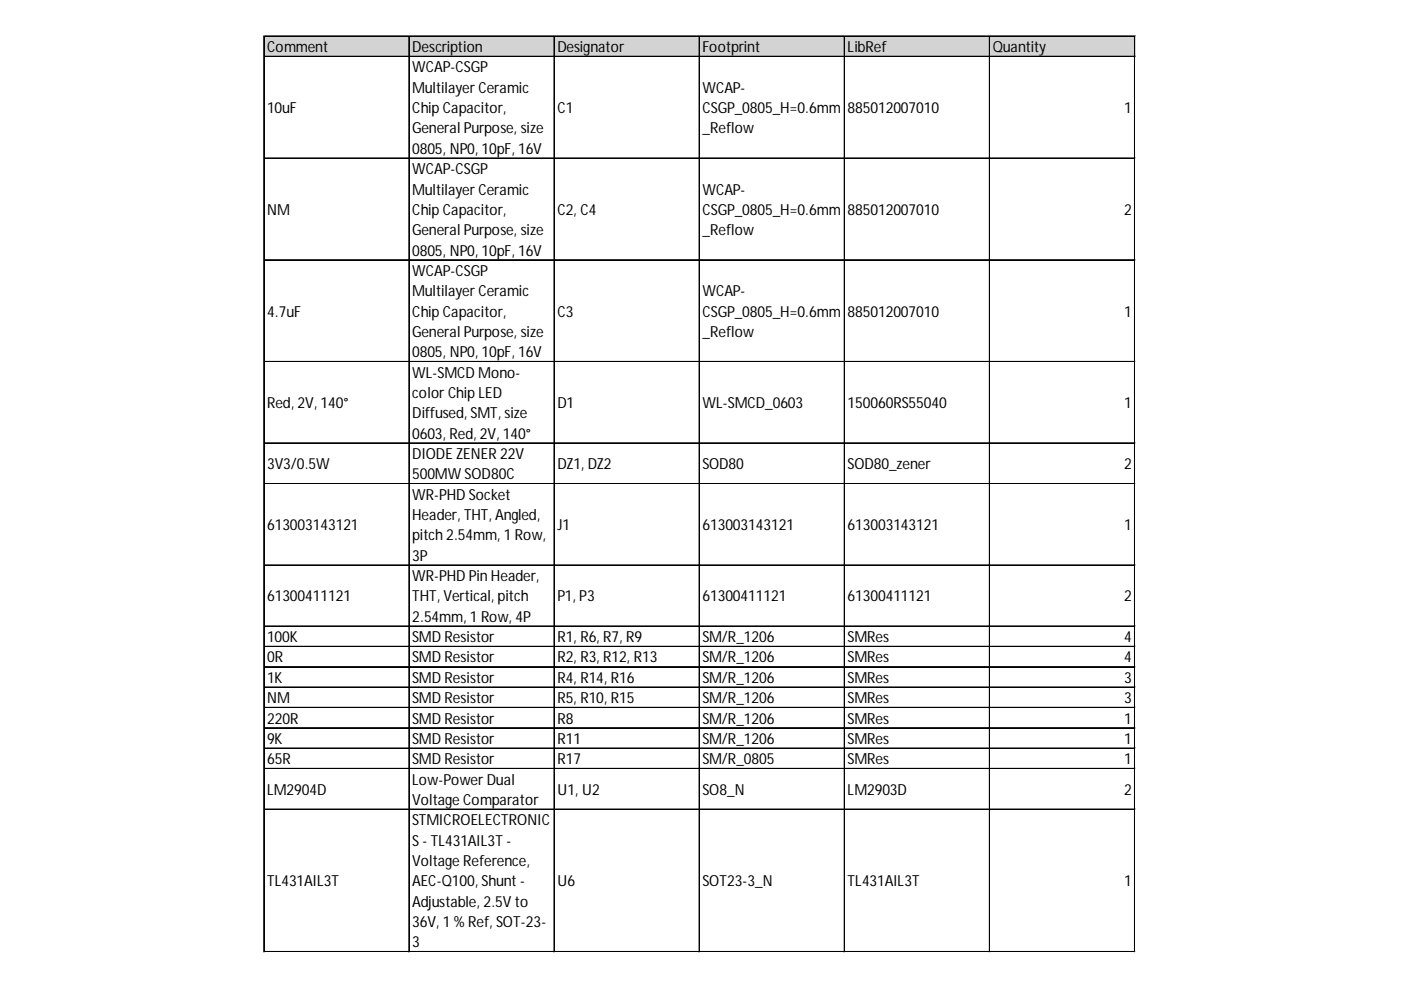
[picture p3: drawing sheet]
<svg xmlns="http://www.w3.org/2000/svg" width="297mm" height="210mm" viewBox="0 0 297 210" stroke-linecap="round" stroke-linejoin="round" font-family="sans-serif">
<defs><g id="words">
<g font-size="3.2">
<text x="56.6" y="11">Comment</text>
<text x="87.4" y="11">Description</text>
<text x="118.2" y="11">Designator</text>
<text x="148.9" y="11">Footprint</text>
<text x="179.7" y="11">LibRef</text>
<text x="210.5" y="11">Quantity</text>
<text x="87.4" y="15.4">WCAP-CSGP</text>
<text x="56.6" y="24">10uF</text>
<text x="87.4" y="19.7">MultilayerCeramic</text>
<text x="87.4" y="24">ChipCapacitor,</text>
<text x="118.2" y="24">C1</text>
<text x="148.9" y="19.7">WCAP-</text>
<text x="148.9" y="24">CSGP_0805_H=0.6mm</text>
<text x="179.7" y="24">885012007010</text>
<text x="238.4" y="24">1</text>
<text x="87.4" y="28.3">General Purpose, size</text>
<text x="148.9" y="28.3">_Reflow</text>
<text x="87.4" y="32.6">0805, NP0, 10pF, 16V</text>
<text x="87.4" y="36.9">WCAP-CSGP</text>
<text x="87.4" y="41.2">MultilayerCeramic</text>
<text x="148.9" y="41.2">WCAP-</text>
<text x="56.6" y="45.6">NM</text>
<text x="87.4" y="45.6">ChipCapacitor,</text>
<text x="118.2" y="45.6">C2, C4</text>
<text x="148.9" y="45.6">CSGP_0805_H=0.6mm</text>
<text x="179.7" y="45.6">885012007010</text>
<text x="238.4" y="45.6">2</text>
<text x="87.4" y="49.9">General Purpose, size</text>
<text x="148.9" y="49.9">_Reflow</text>
<text x="87.4" y="54.2">0805, NP0, 10pF, 16V</text>
<text x="87.4" y="58.5">WCAP-CSGP</text>
<text x="87.4" y="62.8">MultilayerCeramic</text>
<text x="148.9" y="62.8">WCAP-</text>
<text x="56.6" y="67.1">4.7uF</text>
<text x="87.4" y="67.1">ChipCapacitor,</text>
<text x="87.4" y="71.4">General Purpose, size</text>
<text x="118.2" y="67.1">C3</text>
<text x="148.9" y="67.1">CSGP_0805_H=0.6mm</text>
<text x="148.9" y="71.4">_Reflow</text>
<text x="179.7" y="67.1">885012007010</text>
<text x="238.4" y="67.1">1</text>
<text x="87.4" y="75.8">0805, NP0, 10pF, 16V</text>
<text x="87.4" y="80.1">WL-SMCD Mono-</text>
<text x="56.6" y="86.5">Red, 2V, 140°</text>
<text x="87.4" y="84.4">colorChipLED</text>
<text x="87.4" y="88.7">Diffused, SMT, size</text>
<text x="118.2" y="86.5">D1</text>
<text x="148.9" y="86.5">WL-SMCD_0603</text>
<text x="179.7" y="86.5">150060RS55040</text>
<text x="238.4" y="86.5">1</text>
<text x="87.4" y="93">0603, Red, 2V, 140°</text>
<text x="56.6" y="99.5">3V3/0.5W</text>
<text x="87.4" y="97.3">DIODEZENER22V</text>
<text x="87.4" y="101.6">500MW SOD80C</text>
<text x="118.2" y="99.5">DZ1, DZ2</text>
<text x="148.9" y="99.5">SOD80</text>
<text x="179.7" y="99.5">SOD80_zener</text>
<text x="238.4" y="99.5">2</text>
<text x="87.4" y="106">WR-PHD Socket</text>
<text x="56.6" y="112.4">613003143121</text>
<text x="87.4" y="110.3">Header, THT, Angled,</text>
<text x="118.2" y="112.4">J1</text>
<text x="148.9" y="112.4">613003143121</text>
<text x="179.7" y="112.4">613003143121</text>
<text x="238.4" y="112.4">1</text>
<text x="87.4" y="114.6">pitch2.54mm, 1 Row,</text>
<text x="87.4" y="118.9">3P</text>
<text x="87.4" y="123.2">WR-PHD PinHeader,</text>
<text x="56.6" y="127.5">61300411121</text>
<text x="87.4" y="127.5">THT, Vertical, pitch</text>
<text x="87.4" y="131.8">2.54mm, 1 Row, 4P</text>
<text x="118.2" y="127.5">P1, P3</text>
<text x="148.9" y="127.5">61300411121</text>
<text x="179.7" y="127.5">61300411121</text>
<text x="238.4" y="127.5">2</text>
<text x="56.6" y="136.1">100K</text>
<text x="87.4" y="136.1">SMD Resistor</text>
<text x="118.2" y="136.1">R1, R6, R7, R9</text>
<text x="148.9" y="136.1">SM/R_1206</text>
<text x="179.7" y="136.1">SMRes</text>
<text x="238.4" y="136.1">4</text>
<text x="56.6" y="140.5">0R</text>
<text x="87.4" y="140.5">SMD Resistor</text>
<text x="118.2" y="140.5">R2, R3, R12, R13</text>
<text x="148.9" y="140.5">SM/R_1206</text>
<text x="179.7" y="140.5">SMRes</text>
<text x="238.4" y="140.5">4</text>
<text x="56.6" y="144.8">1K</text>
<text x="56.6" y="149.1">NM</text>
<text x="87.4" y="144.8">SMD Resistor</text>
<text x="87.4" y="149.1">SMD Resistor</text>
<text x="118.2" y="144.8">R4, R14, R16</text>
<text x="118.2" y="149.1">R5, R10, R15</text>
<text x="148.9" y="144.8">SM/R_1206</text>
<text x="148.9" y="149.1">SM/R_1206</text>
<text x="179.7" y="144.8">SMRes</text>
<text x="179.7" y="149.1">SMRes</text>
<text x="238.4" y="144.8">3</text>
<text x="238.4" y="149.1">3</text>
<text x="56.6" y="153.4">220R</text>
<text x="87.4" y="153.4">SMD Resistor</text>
<text x="118.2" y="153.4">R8</text>
<text x="148.9" y="153.4">SM/R_1206</text>
<text x="179.7" y="153.4">SMRes</text>
<text x="238.4" y="153.4">1</text>
<text x="56.6" y="157.7">9K</text>
<text x="87.4" y="157.7">SMD Resistor</text>
<text x="118.2" y="157.7">R11</text>
<text x="148.9" y="157.7">SM/R_1206</text>
<text x="179.7" y="157.7">SMRes</text>
<text x="238.4" y="157.7">1</text>
<text x="56.6" y="162">65R</text>
<text x="87.4" y="162">SMD Resistor</text>
<text x="87.4" y="166.3">Low-PowerDual</text>
<text x="118.2" y="162">R17</text>
<text x="148.9" y="162">SM/R_0805</text>
<text x="179.7" y="162">SMRes</text>
<text x="238.4" y="162">1</text>
<text x="56.6" y="168.5">LM2904D</text>
<text x="87.4" y="170.7">Voltage Comparator</text>
<text x="118.2" y="168.5">U1, U2</text>
<text x="148.9" y="168.5">SO8_N</text>
<text x="179.7" y="168.5">LM2903D</text>
<text x="238.4" y="168.5">2</text>
<text x="87.4" y="175">STMICROELECTRONIC</text>
<text x="87.4" y="179.3">S-TL431AIL3T-</text>
<text x="87.4" y="183.6">Voltage Reference,</text>
<text x="56.6" y="187.9">TL431AIL3T</text>
<text x="87.4" y="187.9">AEC-Q100, Shunt -</text>
<text x="118.2" y="187.9">U6</text>
<text x="148.9" y="187.9">SOT23-3_N</text>
<text x="179.7" y="187.9">TL431AIL3T</text>
<text x="238.4" y="187.9">1</text>
<text x="87.4" y="192.2">Adjustable, 2.5Vto</text>
<text x="87.4" y="196.5">36V, 1 % Ref, SOT-23-</text>
<text x="87.4" y="200.9">3</text>
</g>
</g></defs>
<path d="M56 7.7h184.8v4.4h-184.8z" fill="#d3d3d3"/>
<g fill="none" stroke="#000" stroke-width=".21">
<path d="M55.9 7.6v194.3M56 7.6v194.3M56.1 7.6h184.6M56.1 7.7h184.6M56.1 11.9h184.6M56.1 12h184.6M86.7 7.8v194.1M86.8 7.8v194.1M117.4 7.8v194.1M117.5 7.8v194.1M148.2 7.8v194.1M148.3 7.8v194.1"/>
<path d="M179 7.8v194.1M179.1 7.8v194.1M209.8 7.8v194.1M240.5 7.8v194.1M240.6 7.8v194.1M56.1 33.5h184.6M56.1 33.6h184.6M56.1 55.1h184.6M56.1 76.6h184.6M56.1 76.7h184.6M56.1 93.9h184.6M56.1 94h184.6"/>
<path d="M56.1 102.5h184.6M56.1 102.6h184.6M56.1 119.8h184.6M56.1 119.9h184.6M56.1 132.7h184.6M56.1 132.8h184.6M56.1 137h184.6M56.1 137.1h184.6M56.1 141.3h184.6M56.1 141.4h184.6M56.1 145.7h184.6M56.1 150h184.6"/>
<path d="M56.1 150.1h184.6M56.1 154.3h184.6M56.1 154.4h184.6M56.1 158.6h184.6M56.1 158.7h184.6M56.1 162.9h184.6M56.1 163h184.6M56.1 171.5h184.6M56.1 171.6h184.6M56.1 201.7h184.6M56.1 201.8h184.6"/>
</g>
<path d="M55.9 201.9v.1" fill="none" stroke="#d4d4d4" stroke-width=".21"/>
<path d="M55.9 201.9l.2 .1z" fill="#d4d4d4"/>
<path d="M86.7 201.9v.1" fill="none" stroke="#d4d4d4" stroke-width=".21"/>
<path d="M86.7 201.9l.2 .1z" fill="#d4d4d4"/>
<path d="M117.4 201.9v.1" fill="none" stroke="#d4d4d4" stroke-width=".21"/>
<path d="M117.4 201.9l.2 .1z" fill="#d4d4d4"/>
<path d="M148.2 201.9v.1" fill="none" stroke="#d4d4d4" stroke-width=".21"/>
<path d="M148.2 201.9l.2 .1z" fill="#d4d4d4"/>
<path d="M179 201.9v.1" fill="none" stroke="#d4d4d4" stroke-width=".21"/>
<path d="M179 201.9l.2 .1z" fill="#d4d4d4"/>
<path d="M209.8 201.9v.1" fill="none" stroke="#d4d4d4" stroke-width=".21"/>
<path d="M209.8 201.9l.1 .1z" fill="#d4d4d4"/>
<path d="M240.5 201.9v.1" fill="none" stroke="#d4d4d4" stroke-width=".21"/>
<path d="M240.5 201.9l.2 .1z" fill="#d4d4d4"/>
<path d="M240.7 33.5h.1" fill="none" stroke="#d4d4d4" stroke-width=".21"/>
<path d="M240.7 33.5l.1 .2z" fill="#d4d4d4"/>
<path d="M240.7 55.1h.1" fill="none" stroke="#d4d4d4" stroke-width=".21"/>
<path d="M240.7 55.1l.1 .1z" fill="#d4d4d4"/>
<path d="M240.7 76.6h.1" fill="none" stroke="#d4d4d4" stroke-width=".21"/>
<path d="M240.7 76.6l.1 .2z" fill="#d4d4d4"/>
<path d="M240.7 93.9h.1" fill="none" stroke="#d4d4d4" stroke-width=".21"/>
<path d="M240.7 93.9l.1 .2z" fill="#d4d4d4"/>
<path d="M240.7 102.5h.1" fill="none" stroke="#d4d4d4" stroke-width=".21"/>
<path d="M240.7 102.5l.1 .2z" fill="#d4d4d4"/>
<path d="M240.7 119.8h.1" fill="none" stroke="#d4d4d4" stroke-width=".21"/>
<path d="M240.7 119.8l.1 .1z" fill="#d4d4d4"/>
<path d="M240.7 132.7h.1" fill="none" stroke="#d4d4d4" stroke-width=".21"/>
<path d="M240.7 132.7l.1 .2z" fill="#d4d4d4"/>
<path d="M240.7 137h.1" fill="none" stroke="#d4d4d4" stroke-width=".21"/>
<path d="M240.7 137l.1 .2z" fill="#d4d4d4"/>
<path d="M240.7 141.3h.1" fill="none" stroke="#d4d4d4" stroke-width=".21"/>
<path d="M240.7 141.3l.1 .2z" fill="#d4d4d4"/>
<path d="M240.7 145.7h.1" fill="none" stroke="#d4d4d4" stroke-width=".21"/>
<path d="M240.7 145.7l.1 .1z" fill="#d4d4d4"/>
<path d="M240.7 150h.1" fill="none" stroke="#d4d4d4" stroke-width=".21"/>
<path d="M240.7 150l.1 .1z" fill="#d4d4d4"/>
<path d="M240.7 154.3h.1" fill="none" stroke="#d4d4d4" stroke-width=".21"/>
<path d="M240.7 154.3l.1 .2z" fill="#d4d4d4"/>
<path d="M240.7 158.6h.1" fill="none" stroke="#d4d4d4" stroke-width=".21"/>
<path d="M240.7 158.6l.1 .2z" fill="#d4d4d4"/>
<path d="M240.7 162.9h.1" fill="none" stroke="#d4d4d4" stroke-width=".21"/>
<path d="M240.7 162.9l.1 .2z" fill="#d4d4d4"/>
<path d="M240.7 171.5h.1" fill="none" stroke="#d4d4d4" stroke-width=".21"/>
<path d="M240.7 171.5l.1 .2z" fill="#d4d4d4"/>
<path d="M240.7 201.7h.1" fill="none" stroke="#d4d4d4" stroke-width=".21"/>
<path d="M240.7 201.7l.1 .2z" fill="#d4d4d4"/>
<use href="#words"/>
</svg>
